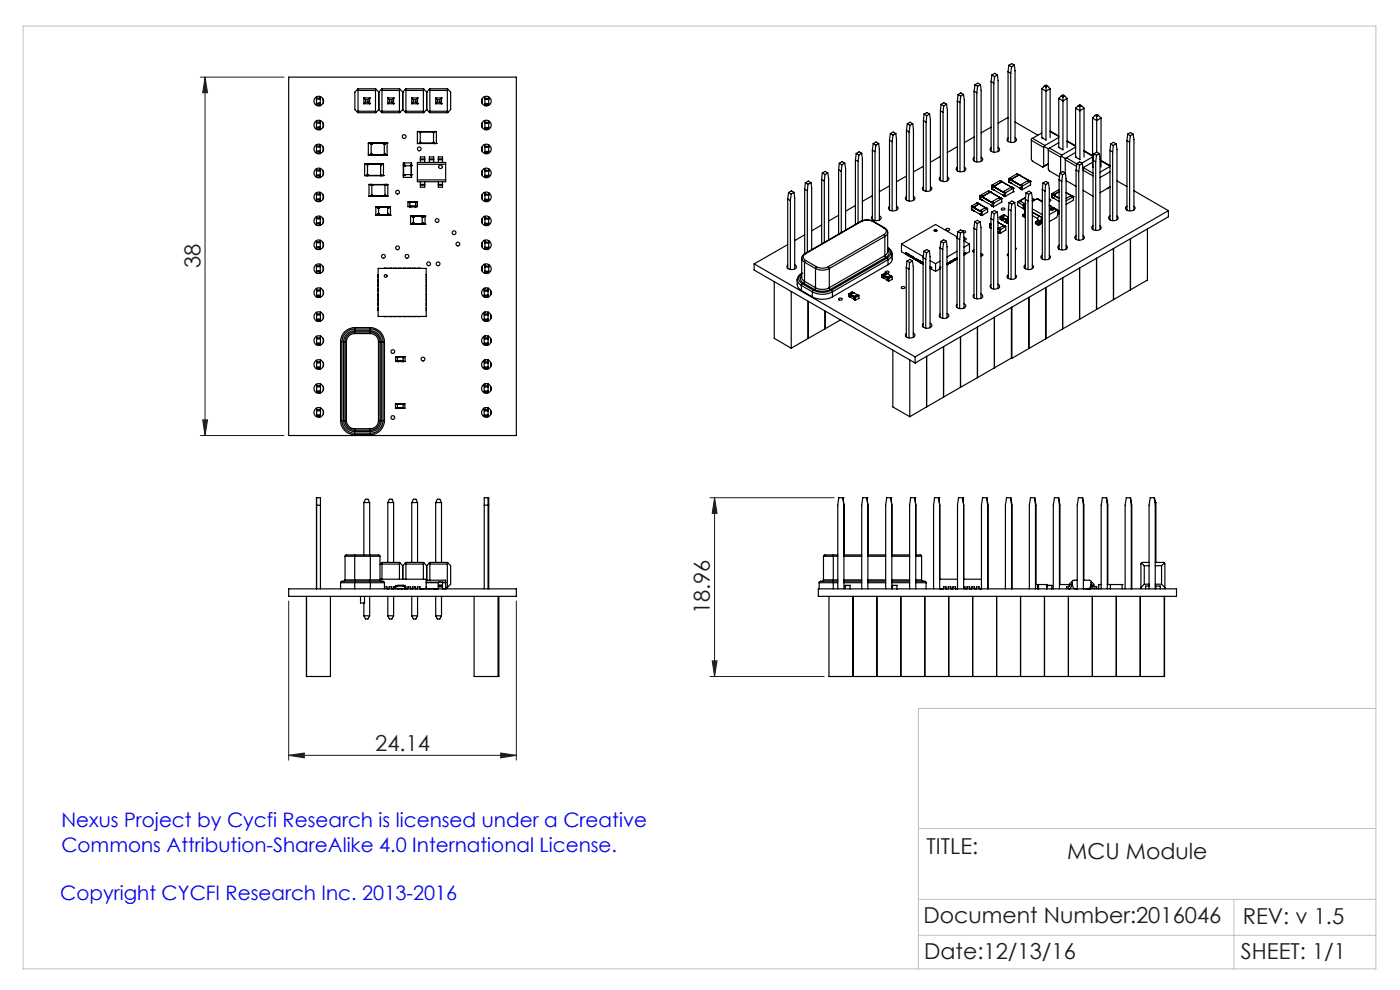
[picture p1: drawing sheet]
<svg xmlns="http://www.w3.org/2000/svg" width="297mm" height="210mm" viewBox="0 0 297 210" stroke-linecap="round" stroke-linejoin="round" font-family="sans-serif">
<defs><g id="words">
<g font-size="4.7" fill="#191924">
<text x="42.5" y="56.9" transform="rotate(-90 42.5 56.9)">38</text>
<text x="150.6" y="130.3" transform="rotate(-90 150.6 130.3)">18.96</text>
<text x="79.6" y="159.2">24.14</text>
<text x="196.6" y="181.1">TITLE:</text>
<text x="226.4" y="182.3">MCU Module</text>
<text x="195.9" y="195.9">Document Number:2016046</text>
<text x="263.6" y="195.9">REV: v 1.5</text>
<text x="196.1" y="203.4">Date:12/13/16</text>
<text x="263.3" y="203.5">SHEET: 1/1</text>
</g>
<g font-size="4.2" fill="#00f">
<text x="13" y="175.5">Nexus Project by Cycfi Research is licensed under a Creative</text>
<text x="13" y="180.7">Commons Attribution-ShareAlike 4.0 International License.</text>
<text x="12.8" y="190.9">Copyright CYCFI Research Inc. 2013-2016</text>
</g>
</g></defs>
<g fill="none" stroke="#191924" stroke-width=".21">
<path d="M42.5 16.4h17.8M43.5 16.4l.5 3.3h-1zM43.5 16.4v76M42.5 92.4h17.8M43 89.1h1l-.5 3.3zM150.6 105.6h26.4M151.6 105.6v37.9M151.6 105.6l.5 3.3h-1zM61.2 127.5v33.7M109.5 127.5v33.7M106.2 159.7l3.3 .5-3.3 .6zM150.6 143.5h24.2"/>
<path d="M151.1 140.2h1l-.5 3.3zM61.2 160.2l3.4-.5v1.1zM61.2 160.2h48.3"/>
</g>
<path d="M4.9 5.5h287v200h-287zM291.9 150.3h-97.1v55.2M194.8 175.7h97.1M194.8 198.4h97.1M194.8 190.8h97.1M261.8 190.8v14.7" fill="none" stroke="#c0c0c0" stroke-width=".21"/>
<g fill="#191924">
<path d="M61.2 160.2l3.4-.5v1.1zM106.2 159.7l3.3 .5-3.3 .6z"/>
<path d="M151.1 140.2h1l-.5 3.3zM151.6 105.6l.5 3.3h-1z"/>
<path d="M43.5 16.4l.5 3.3h-1zM43 89.1h1l-.5 3.3z"/>
</g>
<g fill="none" stroke="#000" stroke-width=".25">
<path d="M61.2 16.4h48.3v76h-48.3zM75.8 18.9l.2 .3M75.8 18.9h4M75.8 18.9l-.5 .6v3.7l.5 .6M76 19.2v4.4M76 19.2h3.7M79.7 19.2v4.4M79.8 18.9l-.1 .3M79.8 18.9l.6 .6M80.4 19.5v3.7M80.9 18.9l.1 .3M80.9 18.9h3.9"/>
<path d="M80.9 18.9l-.5 .6M81 19.2v4.4M81 19.2h3.7M84.7 19.2v4.4M84.8 18.9l-.1 .3M84.8 18.9l.6 .6M85.4 19.5v3.7M86 18.9l.1 .3M86 18.9h3.9M86 18.9l-.6 .6M86.1 19.2v4.4M86.1 19.2h3.7"/>
<path d="M89.8 19.2v4.4M89.9 18.9l-.1 .3M89.9 18.9l.6 .6M90.5 19.5v3.7M91.1 18.9l.1 .3M91.1 18.9h3.9M91.1 18.9l-.6 .6M91.2 19.2v4.4M91.2 19.2h3.7M94.9 19.2v4.4M95 18.9l-.1 .3M95 18.9l.6 .6v3.7l-.6 .6"/>
<path d="M206.7 19.4l.5 .3M206.7 19.4v14.7M206.8 18l.6 .3M206.8 18l-.1 1.4M207.2 19.7v14.7M207.4 18.3l-.2 1.4M208 17.9l-.6 .4M208 17.9l.1 1.2v15.1M208 17.9l-.6-.3-.6 .4M210.3 17.3l.5 .3M210.3 17.3v14.8M210.4 15.9l.6-.4 .6 .4"/>
<path d="M210.4 15.9l.6 .4M210.4 15.9l-.1 1.4M210.8 17.6v14.7M211 16.3l-.2 1.3M211.6 15.9l.1 1.2v15M211.6 15.9l-.6 .4M213.9 15.2l.5 .3M213.9 15.2v14.8M214 13.9l.6 .3M214 13.9l-.1 1.3M214.4 15.5v14.7M214.6 14.2l-.2 1.3"/>
<path d="M215.2 13.8l-.6 .4M215.2 13.8l.1 1.2v15.1M215.2 13.8l-.6-.3-.6 .4M221 18.8l.9 .5 .9-.5M221 18.8v10.4M221.5 18.3l-.5 .5M221.5 18.3l.4 .2M221.5 18.3l.4-.2 .4 .2M221.9 18.5v11.2M222.3 18.3l-.4 .2M222.3 18.3l.5 .5M222.8 18.8v10.4"/>
<path d="M67.1 20.6v1.8M67.1 25.6v1.8M67.1 30.7v1.8M67.1 35.8v1.8M67.1 37.1h.8M67.1 20.8h.8M67.1 36.3h.8M67.1 37.4h.8M67.1 36h.8M67.1 31.2h.8M67.1 32h.8M67.1 31h.8"/>
<path d="M67.1 32.3h.8M67.1 26.1h.8M67.1 26.9h.8M67.1 25.9h.8M67.1 27.2h.8M67.1 21h.8M67.1 21.9h.8M67.1 22.1h.8M67.9 20.5v1.9M67.9 25.6v1.9M67.9 30.6v2M67.9 35.7v2"/>
<path d="M68.5 21v.9M68.5 26.1v.8M68.5 31.2v.8M68.5 36.3v.8M75.8 23.8h4M76 23.6l-.2 .2M76 23.6h3.7M77.2 20.8v1.2M77.2 20.8h1.2M77.2 20.8l.3 .3M77.2 22h1.2M77.4 34.7h.6v2.5"/>
<path d="M77.4 37.2h.1M77.4 37.2h4M77.4 34.7h4M77.4 34.7v2.5M77.5 21.7l-.3 .3M77.5 21.1h.6M77.5 21.7h.6M77.5 21.1v.6M77.8 34.7v.2h.2M77.8 37.2h.1M78 34.9h.1M78 37h.1"/>
<path d="M78 34.7h.1M78 37.2h.1M78 37h-.2v.2M78.1 21.7l.3 .3M78.1 21.1v.6M78.1 30.4h.1M78.1 32.9h.1M78.1 30.4h4M78.1 32.9h4M78.1 30.4v2.5M78.3 39.1h.1M78.3 39.1h4"/>
<path d="M78.3 39.1v2.5M78.4 22h.1M78.4 20.8h.1M78.4 20.8v1.2M78.4 20.8l-.3 .3M78.6 30.4h.1M78.6 32.9h.1M78.6 30.4v.2h.1M78.7 30.6h.1M78.7 32.7h.1M78.7 32.9h.1M78.7 30.4h.1"/>
<path d="M78.7 39.1h.1M78.7 32.7h-.1v.2M78.7 30.4v2.5M78.7 39.1v.2h.2M78.9 39.3h.1M78.9 39.1h.1M78.9 39.1v2.6M79.7 23.6l.1 .2M80.4 23.2l-.6 .6M80.4 23.2l.5 .6M80.8 34.9h.1M80.8 37h.1"/>
<path d="M80.8 34.7h.1M80.8 37.2h.1M80.8 37h.1v.2M80.9 34.7v.2h-.1M80.9 37.2h.1M80.9 23.8h3.9M81 23.6l-.1 .2M81 23.6h3.7M81.4 34.7h-.6v2.5M81.4 37.2h.1M81.4 34.7v2.5M81.5 30.6h.1"/>
<path d="M81.5 32.7h.1M81.5 32.9h.1M81.5 30.4h.1M81.5 30.4v2.5M81.5 32.7h.2v.2M81.7 39.3h.1M81.7 39.1h.1M81.7 39.1v2.6M81.7 30.4h.1M81.7 32.9h.1M81.7 30.4v.2h-.2M81.8 39.1h.1"/>
<path d="M81.8 39.1v.2h-.1M82.1 30.4h.1M82.1 32.9h.1M82.1 30.4v2.5M82.3 39.1h.1M82.3 20.8v1.2M82.3 39.1v2.5M82.3 20.8h1.2M82.3 22h1.2M82.3 20.8l.3 .3M82.6 21.1h.5M82.6 21.7h.5"/>
<path d="M82.6 21.1v.6M82.6 21.7l-.3 .3M83.1 21.1v.6M83.1 21.7l.4 .3M83.5 22h.1M83.5 20.8h.1M83.5 20.8v1.2M83.5 20.8l-.4 .3M84.7 23.6l.1 .2M85.4 23.2l-.6 .6M85.4 23.2l.6 .6M85.6 35h.1"/>
<path d="M85.6 34.6h.1M85.6 37.2h.1M85.6 37.6h.1M85.6 37h.1M85.6 35.2h.1M85.6 34.6v3M85.6 35h.2M85.6 35.2h1.7M85.6 34.6h1.7M85.6 37.2h.2M85.6 37.6h1.7M85.6 37h1.7"/>
<path d="M85.8 35h.1M85.8 35.2h.1M85.8 37.2h.1M85.8 37h.1M85.8 35v.2M85.8 37v.2M86 23.8h3.9M86.1 23.6l-.1 .2M86.1 23.6h3.7M87.1 35h.1M87.1 35.2h.1M87.1 37.2h.1"/>
<path d="M87.1 37h.1M87.1 35v.2M87.1 37v.2M87.1 35h.2M87.1 37.2h.2M87.3 34.6h.1M87.3 37.6h.1M87.3 37h.1M87.3 35.2h.1M87.3 34.6v3M87.3 20.8v1.2M87.3 20.8h1.3"/>
<path d="M87.3 22h1.3M87.3 20.8l.4 .3M87.7 21.1h.5M87.7 21.7h.5M87.7 21.7l-.4 .3M87.7 21.1v.6M88.2 21.1v.6M88.2 21.7l.4 .3M88.5 34.8v-.3h6v.3M88.5 38.2v.4h6v-.4M88.5 27.9h.6v2.5h2.9v-2.5h.6M88.5 30.4h.1"/>
<path d="M88.5 27.9v2.5M88.5 34.8v3.4M88.5 34.8h6M88.5 38.2h6M88.5 27.9h4.1M88.5 30.4h4.1M88.6 22h.1M88.6 20.8h.1M88.6 20.8v1.2M88.6 20.8l-.4 .3M89 30.4h.1M89 27.9v.2h.2"/>
<path d="M89.1 30.2h.1M89.1 28.1h.1M89.1 30.4h.1M89.2 38.6v.5M89.2 33.9v.6M89.2 39.1v.2M89.2 33.7v.2M89.2 27.9v.2M89.2 30.2v.2M89.2 33.7v-.4h.9v.4M89.2 39.3v.4h.9v-.4M89.2 39.1h.9"/>
<path d="M89.2 33.9h.9M89.2 39.3h.9M89.2 33.7h.9M89.2 30.2h-.2v.2M89.8 23.6l.1 .2M90.1 38.6v.5M90.1 33.9v.6M90.1 39.1v.2M90.1 33.7v.2M90.5 23.2l-.6 .6M90.5 23.2l.6 .6M91.1 23.8h3.9"/>
<path d="M91.1 33.9v.6M91.1 33.7v.2M91.1 33.7v-.4h.9v.4M91.1 33.9h.9M91.1 33.7h.9M91.2 23.6l-.1 .2M91.2 23.6h3.7M91.9 28.1h.1M91.9 30.2h.1M91.9 30.2h.2v.2M91.9 27.9v.2M91.9 30.2v.2"/>
<path d="M92 28.1h.1M92 30.2h.1M92 30.4h.1M92 33.9v.6M92 33.7v.2M92.1 27.9v.2h-.2M92.1 30.4h.1M92.4 20.8v1.2M92.4 20.8h1.3M92.4 22h1.3M92.4 20.8l.4 .3M92.6 30.4h.1"/>
<path d="M92.6 27.9v2.5M92.8 21.1h.5M92.8 21.7h.5M92.8 21.7l-.4 .3M92.8 21.1v.6M93 38.6v.5M93 33.9v.6M93 39.1v.2M93 33.7v.2M93 33.7v-.4h.9v.4M93 39.3v.4h.9v-.4M93 39.1h.9"/>
<path d="M93 33.9h.9M93 39.3h.9M93 33.7h.9M93.3 21.7l.4 .3M93.3 21.1v.6M93.7 22h.1M93.7 20.8h.1M93.7 20.8v1.2M93.7 20.8l-.4 .3M93.9 38.6v.5M93.9 33.9v.6M93.9 39.1v.2"/>
<path d="M93.9 33.7v.2M94.5 34.8v3.4M94.9 23.6l.1 .2M102.3 20.9v1M102.3 26v1M102.3 31.1v1M102.3 36.2v1M102.7 35.8h.2v1.9M102.7 30.7h.2M102.7 25.6h.2M102.7 20.5h.2M102.9 21.1h.8"/>
<path d="M102.9 37.2h.8M102.9 20.5v1.9M102.9 25.6v1.9M102.9 30.6v2M102.9 36.3h.8M102.9 37.4h.8M102.9 36.1h.8M102.9 31h.8M102.9 31.2h.8M102.9 32.1h.8M102.9 32.3h.8M102.9 27h.8"/>
<path d="M102.9 27.3h.8M102.9 26.2h.8M102.9 26h.8M102.9 22h.8M102.9 20.9h.8M102.9 22.2h.8M103.7 20.6v1.7M103.7 25.6v1.8M103.7 30.7v1.8M103.7 35.8v1.8M170.9 38.8l.5 .3M170.9 38.8l-.2 1.3"/>
<path d="M170.9 38.8l.6-.4 .5 .4M171.4 39.1l-.1 1.4M172 38.8l-.6 .3M172 38.8l.2 1.1v13.1M174.3 38.1l.6 .3M174.3 38.1v13.6M174.4 36.7l.6 .3M174.4 36.7l-.1 1.4M174.4 36.7l.6-.3 .6 .3M174.9 38.4v13M175 37l-.1 1.4M175.6 36.7l-.6 .3"/>
<path d="M175.6 36.7l.2 1.2v13M177.9 36l.6 .3M177.9 36v13.7M178 34.6l.6 .4M178 34.6l-.1 1.4M178.5 36.3v13M178.6 35l-.1 1.3M179.2 34.6l-.6 .4M179.2 34.6l.2 1.2v13M179.2 34.6l-.6-.3-.6 .3M181.5 33.9v13.7M181.5 33.9l.5 .3"/>
<path d="M181.6 32.6l.6 .3M181.6 32.6l-.1 1.3M182 34.2v13.1M182.2 32.9l-.2 1.3M182.8 32.5l-.6 .4M182.8 32.5l.2 1.2v13.1M182.8 32.5l-.6-.3-.6 .4M185.1 31.8l.5 .4M185.1 31.8v14.8M185.2 30.5l.6 .3M185.2 30.5l-.1 1.3M185.6 32.2v14.6"/>
<path d="M185.8 30.8l-.2 1.4M186.4 30.4l-.6 .4M186.4 30.4l-.6-.3-.6 .4M186.4 30.4l.1 1.2v15.1M188.7 29.7l.6 .3M188.7 29.7v14.8M188.7 39.4l-2.2 1.3M188.9 28.4l.5 .3M188.9 28.4l-.2 1.3M189.3 30v14.7M189.4 28.7l-.1 1.3M190 28.3l-.6 .4"/>
<path d="M190 28.3l.2 1.2v15.1M190 28.3l-.5-.3-.6 .4M192.3 27.6l.6 .4M192.3 27.6v14.9M192.3 37.4l-2.1 1.2M192.5 26.3l.6-.4 .5 .4M192.5 26.3l.5 .3M192.5 26.3l-.2 1.3M192.9 28v14.6M193 26.6l-.1 1.4M193.6 26.3l-.6 .3M193.6 26.3l.2 1.2v15"/>
<path d="M195.9 25.6l.6 .3M195.9 25.6v14.8M195.9 35.3l-2.1 1.2M196 24.2l.6 .3M196 24.2l-.1 1.4M196 24.2l.6-.3 .6 .3M196.5 25.9v14.7M196.6 24.5l-.1 1.4M197.2 24.2l-.6 .3M197.2 24.2l.2 1.2v15M197.4 39.6a.44 .44 0 0 1 .3 .4 .44 .44 0 0 1-.3 .4l-.8 .2a.79 .79 0 0 1-.9-.7l.2-.3M199.5 23.5l.6 .3"/>
<path d="M199.5 23.5v14.8M199.5 33.2l-2.1 1.2M199.6 22.1l.6 .4M199.6 22.1l-.1 1.4M200.1 23.8v14.7M200.2 22.5l-.1 1.3M200.8 22.1l-.6 .4M200.8 22.1l.2 1.2v15.1M200.8 22.1l-.6-.3-.6 .3M201 37.5a.44 .44 0 0 1 .3 .4 .44 .44 0 0 1-.3 .4l-.5 .2-.7-.1a.5 .5 0 0 1-.5-.2 .5 .5 0 0 1 .1-.6h.1M203.1 21.4l.6 .4M203.1 21.4v14.8"/>
<path d="M203.1 31.1l-2.1 1.2M203.2 20.1l.6 .3M203.2 20.1l-.1 1.3M203.7 21.8v14.6M203.8 20.4l-.1 1.4M204.4 20l-.6 .4M204.4 20l.2 1.2v15.1M204.4 20l-.6-.3-.6 .4M204.6 35.4a.44 .44 0 0 1 .3 .4 .44 .44 0 0 1-.3 .4 1.06 1.06 0 0 1-1.7-.5l.2-.2M206.7 29.1l-2.1 1.2M208.1 33.4l.3 .2a.75 .75 0 0 1-1.1 .8 .6 .6 0 0 1-.7-.3 .6 .6 0 0 1 .1-.7M210.3 27l-2.2 1.2"/>
<path d="M210.4 39.3h.1M210.4 39.3v.7M210.4 39.3l.3 .2M210.7 39.5h.1M210.7 39.5l-.3-.1v.6M210.7 39.5l2.2 1.3M210.8 39.6h.1M210.8 39.6l2 1.1M210.8 39.4h.1M210.8 39.5h-.1M210.8 39.5h.1M210.8 39.4l.1 .1"/>
<path d="M210.9 39.5h.1M210.9 39.5l-.1 .1M211.7 31.3l.2 .1a.45 .45 0 0 1-.1 .7 1.14 1.14 0 0 1-1.8-.5l.3-.2M212.1 38.3h.1M212.1 38.3l.4 .2M212.1 38.3l-1.7 1M212.3 38.6h.1M212.4 38.6h.1M212.4 38.5h.1M212.4 38.6l-1.5 .9M212.4 38.5v.1M212.4 38.5l.1 .1"/>
<path d="M212.4 38.5l-.1 .1M212.5 38.6h.1M212.5 38.6l2 1.1M212.5 38.6h-.1M213.9 25h-.2l-2 1.1M214 37.9h.1M214 38.6h.1M214 38.6l.4 .2M214 37.9l.3 .2M214 37.9v.7M214.1 38.6l.3 .2M214.3 38.1h.1"/>
<path d="M214.3 38.1l-.3-.1v.6M214.3 38.1l2.2 1.3M214.4 38.8h.1M214.4 39.7h.1M214.4 39.7h.3M214.4 38.8l2 1.1M214.4 38.1l2 1.2M214.4 38.1h.1M214.4 39.7l-1.5 .9M214.5 38h.1M214.5 38l-.2 .1M214.5 38v.1"/>
<path d="M214.5 38.1l1.9 1.2M214.5 39.7h.1M214.5 39.7h-.1M214.5 39.7v.1M214.5 39.7l.1 .1M214.5 39.7l-.1 .1M214.6 38h.1M214.6 38l-.1 .1M214.7 39.7h.1M214.7 39.7l.3 .2M215 39.9h.1M215 39.9l-1.8 1"/>
<path d="M215 39.9v.8M215.3 29.2a.44 .44 0 0 1 .3 .4 .44 .44 0 0 1-.2 .4l-.9 .2a.79 .79 0 0 1-.9-.7l.3-.2M215.3 25.9l4.9 2.8M215.8 36.9h.1M215.8 36.9l.3 .1M215.8 36.9l-1.8 1M215.9 37.1h.1M216 37.1l.1 .1M216 37.2h.1M216.1 37.2h.1M216.1 37.1h-.1M216.1 37.2l-1.5 .8"/>
<path d="M216.1 37.1h.1M216.1 37l-.2 .1M216.1 37v.1M216.2 37.1h.1M216.2 37.1l2 1.1M216.2 37.1l-.1 .1M216.4 40h.1M216.4 39.9h.1M216.4 40l.4 .2M216.4 39.9v.1M216.4 39.3h.1M216.5 39.3l.4 .2"/>
<path d="M216.5 39.4l.3 .1v.7l-.4-.3M216.5 39.3v.1M216.5 39.2h.1M216.5 39.2l-.1 .1M216.5 39.2l.1 .1M216.6 39.2h.1l-.2 .1M216.9 39.5l-.1 .7M218.1 38.3h.1M218.1 38.3h.2M218.1 38.3l-1.5 .9M218.2 38.2l-.1 .1M218.2 38.2h.1"/>
<path d="M218.2 38.3h-.1M218.2 38.3h.1M218.2 38.2v.1M218.3 38.3h.1M218.3 38.3l.3 .2M218.6 38.5v.7l-1.8 1M218.6 38.5h.1M218.6 38.5l-1.7 1M218.8 29.8l2.6 1.5M218.8 29.8v4l.2 .4 2.2 1.2M219 29.3l-.2 .2v.3M219 29.3l2.7 1.6"/>
<path d="M221 29.2h.1M221 28.2l-2 1.1M221 29.2l.9 .5M221.3 38.8l.5 .3M221.3 38.8l-.2 1.4M221.4 35.3l1-.5-1.2 .6M221.4 31.3v4M221.4 35.3l-.2 .1M221.5 31.1l-.1 .2M221.5 31.1l.9 .5M221.7 30.9l-.2 .2M221.8 39.1l-.1 1.4"/>
<path d="M222.4 31.6v.2M222.4 31.8l2.6 1.5M222.4 31.8v4.1l.2 .4 2.2 1.2M222.4 38.8l-.5-.3-.6 .3M222.4 38.8l-.6 .3M222.4 38.8l.2 1.2v14.9M222.6 31.4l-.2 .2M222.6 31.4l2.6 1.5M222.8 27.8l1.8 1M222.8 27.9l1.8 1.1M224.6 31.3h.1M224.6 29.2l-2.9 1.7"/>
<path d="M224.6 20.9l.9 .5 .9-.5M224.6 20.9v10.4M224.6 30.3l-2 1.1M224.7 38.1l.5 .4M224.7 38.1v14.8M224.9 36.8l.5 .3M224.9 36.8l-.2 1.3M224.9 36.8l.6-.4 .5 .4M225 33.3v3.4M225.1 33.2l-.1 .1M225.1 20.3l-.5 .6M225.1 20.3l.4 .3"/>
<path d="M225.1 20.3l.4-.2 .3 .2M225.1 33.2l.9 .4M225.2 32.9l-.1 .3M225.2 38.5v14.5M225.4 37.1l-.2 1.4M225.5 20.6v11.2l-.9-.5M225.8 20.3l-.3 .3M225.8 20.3l.6 .6M226 33.6v.3M226 33.9v2.8M226 33.9l2.4 1.4M226 36.8l-.6 .3"/>
<path d="M226 36.8l.2 1.2v14.8M226.2 38.3l2.1 1.2M226.2 33.5l-.2 .1M226.2 33.5l2.2 1.3M226.4 29.9l1.8 1M226.4 20.9v10.4M226.4 30l1.8 1M228.2 33.3h.1M228.2 31.2l-3 1.7M228.2 23l.9 .5 .9-.5M228.2 23v10.3M228.2 32.3l-2 1.2"/>
<path d="M228.3 36.1l.5 .3M228.3 36.1v14.7M228.5 34.7l.5 .3M228.5 34.7l-.2 1.4M228.5 34.7l.6-.3 .5 .3M228.7 22.4l-.5 .6M228.7 22.4l.4 .2M228.7 22.4l.4-.2 .3 .2M228.8 36.4v14.6M229 35l-.2 1.4M229.1 22.6v11.3l-.9-.6M229.4 22.4l-.3 .2"/>
<path d="M229.4 22.4l.6 .6M229.6 34.7l-.6 .3M229.6 34.7l.2 1.2v14.9M229.8 36.1l2.1 1.2M229.8 35.6h-.1M229.8 35.6l2.1 1.2M230 32l1.8 1M230 23v10.3M230 32.1l1.8 1M231.8 35.4h.1M231.8 33.3l-2.3 1.3M231.8 25l.9 .6 .9-.6"/>
<path d="M231.8 25v10.4M231.8 34.4l-2 1.2M231.8 35.4l.1 .1M231.9 34l.5 .3M231.9 34v14.7M232.1 32.6l.5 .3M232.1 32.6l-.2 1.4M232.3 24.5l-.5 .5M232.3 24.5l.4 .2M232.3 24.5l.4-.2 .3 .2M232.4 34.3v14.6M232.6 32.9l-.2 1.4"/>
<path d="M232.7 24.7v7.6M232.7 32.3l.5 .3M232.7 32.3l-.6 .3M233 24.5l-.3 .2M233 24.5l.6 .5M233.2 32.6l-.6 .3M233.2 32.6l.2 1.2v14.9M233.6 34l1.9 1.1M233.6 25v10.4M233.6 34.1l1.9 1.1M235.3 39.7l.2-.1-2.1 1.3M235.5 36.4l-2.1 1.3"/>
<path d="M235.5 35.3l-2.1 1.2M235.5 31.9l.5 .3M235.5 31.9v14.7M235.6 30.5l.6 .4M235.6 30.5l-.1 1.4M236 32.2v14.6M236.2 30.9l-.2 1.3M236.8 30.5l-.6 .4M236.8 30.5l.2 1.2v14.9M236.8 30.5l-.6-.3-.6 .3M237 38.4l2.1 1.2M239.1 29.8l.5 .4"/>
<path d="M239.1 29.8v14.8M239.2 28.5l.6-.4 .6 .4M239.2 28.5l.6 .3M239.2 28.5l-.1 1.3M239.6 30.2v14.5M239.8 28.8l-.2 1.4M240.4 28.5l-.6 .3M240.4 28.5l.2 1.1v14.9M67.1 40.9v1.8M67.1 46v1.8M67.1 51v1.8M67.1 56.1v1.8"/>
<path d="M67.1 42.4h.8M67.1 47.5h.8M67.1 56.4h.8M67.1 56.6h.8M67.1 57.4h.8M67.1 57.7h.8M67.1 51.5h.8M67.1 52.3h.8M67.1 51.3h.8M67.1 52.6h.8M67.1 46.4h.8M67.1 47.3h.8"/>
<path d="M67.1 46.2h.8M67.1 41.1h.8M67.1 41.3h.8M67.1 42.2h.8M67.9 40.8v1.9M67.9 45.9v1.9M67.9 51v1.9M67.9 56v2M68.5 41.3v.9M68.5 46.4v.9M68.5 51.5v.8M68.5 56.6v.8"/>
<path d="M78.3 41.6v.1M78.3 41.6h4M78.7 41.6v.1M78.9 41.4h.1M78.9 41.6h.1M78.9 41.4h-.2v.2M79.7 45.6h.1M79.7 43.9h.6v1.7M79.7 43.9h3.1M79.7 45.6h3.1M79.7 43.9v1.7M80.2 45.6h.1"/>
<path d="M80.2 45.4h.1M80.2 44.1h.1M80.2 43.9v.2M80.2 45.4v.2M80.2 56.9h10.2v10.2h-10.2zM80.2 58.2v.6M80.2 59.3v.5M80.3 44.1h.1M80.3 45.4h.1M80.3 43.9h.1M80.3 45.6h.1M80.3 45.6h1.9"/>
<path d="M81.5 56.9h.1M81.7 41.4h.1M81.7 41.6h.1M81.7 41.4h.1v.2M81.8 41.6v.1M82.1 56.9h.1M82.2 45.4h.1M82.2 44.1h.1M82.2 44.1h.2M82.2 45.4h.2M82.2 43.9v.2M82.2 45.4v.2"/>
<path d="M82.2 45.6h.1M82.3 41.6v.1M82.4 45.4h.1M82.4 45.6h.1M82.4 44.1h.1M82.4 43.9v.2M82.4 45.4v.2M82.6 56.9h.1M82.8 43.9h-.6v1.7M82.8 45.6h.1M82.8 43.9v1.7M83.1 56.9h.1"/>
<path d="M83.5 56.9h.1M84.1 56.9h.1M84.5 56.9h.1M85.1 56.9h.1M85.5 56.9h.1M86.1 56.9h.1M86.5 56.9h.1M86.9 43.8v-.1h1.4v.1M86.9 42.9h1.4M86.9 42.8l.1 .2M87 42.9h.1M87 42.9v.9"/>
<path d="M87.1 43.8h.1M87.1 42.9l-.6-.1v1h2v-1l-.4 .1M87.1 45.9h.1M87.1 47.6h.1M87.1 45.9v1.7M87.1 56.9h.1M87.1 45.9h3.1M87.1 47.6h3.1M87.5 45.9h.1M87.5 46.1h.1M87.5 47.6h.1M87.5 47.4h.1"/>
<path d="M87.5 45.9v.2M87.5 47.4v.2M87.5 56.9h.1M87.5 46.1h.2M87.5 47.4h.2M87.7 46.1h.1M87.7 47.4h.1M87.7 45.9h.1M87.7 47.6h.1M87.7 45.9v1.7M87.7 47.5h1.9M88.1 43.8h.1"/>
<path d="M88.1 56.9h.1M88.2 43.8h.1M88.2 42.9h.1M88.2 42.9v.9M88.3 42.8l-.1 .2M88.5 56.9h.1M89.1 56.9h.1M89.6 46.1h.1M89.6 47.4h.1M89.6 45.9h.1M89.6 47.6h.1M89.6 45.9v1.7"/>
<path d="M89.7 46.1h.1M89.7 45.9h.1M89.7 47.6h.1M89.7 47.4h.1M89.7 45.9v.2M89.7 47.4v.2M90.2 45.9h.1M90.2 47.6h.1M90.2 45.9v1.7M90.4 58.8h.1M90.4 58.2h.1M90.4 59.8h.1"/>
<path d="M90.4 59.3h.1M102.3 41.3v1M102.3 46.3v1M102.3 51.4v1M102.3 56.5v1M102.7 56.1h.2v1.9M102.7 51h.2M102.7 45.9h.2M102.7 40.8h.2M102.9 47.6h.8M102.9 47.4h.8M102.9 41.4h.8"/>
<path d="M102.9 56.6h.8M102.9 57.5h.8M102.9 40.8v1.9M102.9 45.9v1.9M102.9 51v1.9M102.9 56.4h.8M102.9 57.7h.8M102.9 51.4h.8M102.9 51.6h.8M102.9 52.4h.8M102.9 52.7h.8M102.9 46.3h.8"/>
<path d="M102.9 46.5h.8M102.9 41.2h.8M102.9 42.3h.8M102.9 42.5h.8M103.7 40.9v1.7M103.7 46v1.7M103.7 51v1.8M103.7 56.1v1.8M160 56v1.3l34.1 19.7M160 56l34.1 19.7M164.3 59.8v12l3.6 2.1M167.1 42.2l.6 .3"/>
<path d="M167.1 42.2v14.7M167.1 51.9l-7.1 4.1M167.3 40.8l.6 .4M167.3 40.8l-.2 1.4M167.7 42.5v14.7M167.9 41.2l-.2 1.3M168.5 40.8l-.6 .4M168.5 40.8l.1 1.2v15M168.5 40.8l-.6-.3-.6 .3M168.6 56.2a.45 .45 0 0 1 .3 .3 .45 .45 0 0 1-.2 .5 1.14 1.14 0 0 1-1.8-.5l.2-.2M169.1 59.3a1.92 1.92 0 0 0 .9 2.3M169.1 59.4a1.63 1.63 0 0 0 .9 1.2"/>
<path d="M170.1 58l-.2 .1a1.54 1.54 0 0 0-.8 1.3M170.1 58h.1M170.1 58.1a1.15 1.15 0 0 0-.7 1.1 1.15 1.15 0 0 0 .8 1M170.1 58.4l-.1 .2a.99 .99 0 0 0 .5 1.5M170.1 54.8l.2 .4 .4 .4M170.1 54.8v4.1l.2 .4 .4 .4M170.7 59.7l-.2 .4M170.7 55.6l2.3 1.4M170.7 59.7l2.3 1.3M170.7 55.6v4.1M170.7 40.1l.6 .4M170.7 40.1v13.7"/>
<path d="M170.7 49.8l-2.1 1.2M170.7 53.8l-.6 .6v.4M170.7 53.8h.2M170.9 53.8a.75 .75 0 0 0-.5 .7 .75 .75 0 0 0 .5 .7M170.9 55.2l-.2 .4M170.9 55.2l2.3 1.4M171.3 40.5v13M173 57a3.2 3.2 0 0 0 2.9 0M173 57v4M173.2 56.6a2.63 2.63 0 0 0 2.5 0M173.2 56.6l-.2 .4M174.3 47.7l-2.1 1.3"/>
<path d="M175.7 56.6l.2 .4M175.9 57v4M177.9 45.7l-2.1 1.2M181.5 43.6l-2.1 1.2M182.6 47a2.86 2.86 0 0 1 2.7 0M182.6 47h.1M182.6 47l-11.9 6.8M182.7 47a2.84 2.84 0 0 1 2.5 0M182.7 47l-11.8 6.8M185.1 41.5l-2.1 1.2M185.2 47h.1M185.2 47l2.3 1.4"/>
<path d="M185.3 47l2.4 1.3M186.5 45.8a.44 .44 0 0 1 .4 .7 1.35 1.35 0 0 1-2-.2l.2-.4M187.1 58.3v.5l.4 .2M187.1 58.3l.2 .1M187.2 58.8h.1M187.2 58.8l.3 .2M187.3 58.4l-.1-.1v.5M187.3 58.4h.1M187.4 58.4l.9 .6M187.4 58.4h.1M187.4 58.4l.9 .5M187.4 58.4l.7-.4 .9 .5"/>
<path d="M187.5 58.3l-.2 .1M187.5 58.3l-.1 .1M187.5 58.3v.1M187.5 58.3l.9 .5M187.5 58.3h.1M187.5 59h.1M187.5 48.4a.73 .73 0 0 1 .5 .7 .73 .73 0 0 1-.5 .7M187.5 49.8l.2 .4M187.5 49.8l-11.8 6.8M187.5 59l.7 .4M187.7 48.3l.5 .6 .1 .4M187.7 48.3l-.2 .1"/>
<path d="M187.7 54.2l.2 .4M187.7 50.2l-11.8 6.8M187.7 50.2v4M187.7 54.2l-11.8 6.8M187.9 57.8h-.1a.34 .34 0 0 1 .4-.3 .34 .34 0 0 1 .3 .4h-.5M187.9 57.8l-.8 .5M187.9 57.8l.2 .2M187.9 54.6l-11.8 6.8M188.1 58h.1M188.1 58l-.2 .1 .2-.1M188.2 54.7l.2 .4M188.2 54.7l-11.8 6.9"/>
<path d="M188.2 59.4l.3 .2M188.2 59.4h.1M188.3 58.9h.1M188.3 58.9v.1M188.3 52.6a1.13 1.13 0 0 1 .7 1.1 1.13 1.13 0 0 1-.8 1M188.3 53l.2 .1a.97 .97 0 0 1-.6 1.5M188.3 49.3l-.1 .5-.5 .4M188.3 49.3v4.1l-.1 .4-.5 .4M188.3 59h.1M188.3 52.5h.1M188.3 59l.2 .1M188.3 59l.2 .1v.5"/>
<path d="M188.3 52.5l.2 .1a1.43 1.43 0 0 1 .8 1.3M188.4 55.1l-11.8 6.8M188.4 55.1v1.1M188.4 58.8v.1M188.4 56.2l-11.8 6.8M188.4 58.8l-.1 .2M188.4 58.9l-.1 .1M188.4 58.9h.1M188.4 58.8l-.1 .1M188.5 59.1v.5M188.8 58.6l.5 .1M188.8 58.6l-.4 .2"/>
<path d="M188.9 58.5h.1M189 58.5l-.7 .4M189 58.5v.1M189 58.5l-.2 .1M189 58.6h-.1M189.3 53.9v1.1a1.43 1.43 0 0 1-.9 1.2M189.3 59.2v.1M189.3 53.9a1.42 1.42 0 0 1-.9 1.2M189.3 58.7v.5M189.3 58.7l-.8 .4M189.3 59.3l-.8 .3M190.2 43.7l.3 .5a1.23 1.23 0 0 1-2 0l.2-.4"/>
<path d="M191.2 51.8l4.7 2.6M191.2 51.8v1.6l1 .5M192.2 53.6h.1M192.2 53.6l.4 .3M192.2 53.6v.4l.4 .2M192.3 56.8l.5 .3M192.3 56.8v14.6M192.4 55.4l.6 .3M192.4 55.4l-.1 1.4M192.6 53.9h.1M192.6 54.2l.3 .1M192.6 53.9v.3"/>
<path d="M192.6 54.2h.1M192.8 57.1v14.6M192.9 54.1l.4 .2M193 55.7l-.2 1.4M193.3 54.3h.1M193.3 54.6l.3 .1M193.3 54.3v.3M193.3 54.3l-.4-.3v.4l.4 .2M193.3 54.6h.1M193.6 55.3l-.6 .4M193.6 55.3l.1 1.2v15.1M193.6 55.3l-.6-.3-.6 .4"/>
<path d="M193.6 54.5h.1M193.6 54.5l.4 .2M193.6 54.5l.4 .2v.3M193.6 54.5v.3l.4 .2M193.8 41.7a.45 .45 0 0 1 .3 .3 .45 .45 0 0 1-.2 .5 1.14 1.14 0 0 1-1.8-.5l.2-.3M194 55l.3 .2M194.3 54.9l.4 .2M194.7 55.1h.1M194.7 55.4l.3 .2M194.7 55.1v.3M194.7 55.1l-.4-.3v.4l.4 .2M194.7 55.4h.1"/>
<path d="M195 55.3h.1M195 55.3l.4 .2M195 55.3v.3l.4 .2M195.4 55.5h.1M195.4 55.8l.3 .2M195.4 55.5v.3M195.4 55.8h.1M195.7 55.7h.1M195.7 55.7l.1 .1M195.7 55.7l.1 .4M195.8 54.7l.6 .3M195.8 54.7v14.7"/>
<path d="M196 53.3l.6 .3M196 53.3l-.2 1.4M196.4 55v14.6M196.6 53.6l-.2 1.4M197.2 53.3l-.6 .3M197.2 53.3l.1 1.2v15M197.2 53.3l-.6-.4-.6 .4M197.3 55.3l1.2 .6M197.3 56.6l.2 .1M197.3 57l.2 .1M197.5 56.7h.1M197.5 57l1 .6"/>
<path d="M197.5 56.7v.4M197.6 57l-.1 .1M198.2 48.9l.2-.1 .4 .1M198.2 48.9a.26 .26 0 0 1 .3-.2 .26 .26 0 0 1 .2 .3l-.3 .1zM198.5 55.9v1.7M199.4 56.7h.1M199.4 55.4l-.9 .5M199.4 57.1l-.9 .5M199.4 52.6v14.7M199.4 52.6l.6 .3M199.6 51.2l.6 .3M199.6 51.2l-.2 1.4"/>
<path d="M200 52.9v14.6M200.2 51.5l-.2 1.4M200.7 48.6a.37 .37 0 0 1 .5-.2 .37 .37 0 0 1 .2 .5h-.6zM200.8 51.2l-.6 .3M200.8 51.2l.1 1.2v15M200.8 51.2l-.6-.3-.6 .3M201.2 55.7h.1M201.2 55.7l-.3 .1M201.2 55.7v.3l-.3 .2M201.5 55.5v.3M201.5 55.8l-.3 .2M201.5 55.5h.1"/>
<path d="M201.5 55.8h.1M201.9 55.3h.1M201.9 55.3l-.4 .2M201.9 55.3v.3l-.4 .2M202.2 55.4h.1M202.2 55.1h.1M202.2 55.1l.4-.3v.4l-.4 .2M202.2 55.1v.3M202.2 55.4l-.3 .2M202.6 54.9l-.4 .2M202.9 55h.1M203 54.7v.3"/>
<path d="M203 55l-.4 .2M203 53.3l-2.1 1.2M203 55h.1M203 50.5l.6 .3M203 50.5v14.7M203.1 50.3l-4.6-2.7-7.3 4.2M203.2 49.1l.6-.3 .6 .3M203.2 49.1l.6 .4M203.2 49.1l-.2 1.4M203.6 50.8v14.7M203.8 49.5l-.2 1.3M204.2 49a.36 .36 0 0 1 .4-.1 .36 .36 0 0 1 .2 .4l-.4 .1"/>
<path d="M204.4 49.1l-.6 .4M204.4 49.1l.1 1.2v15.1M204.5 50.5h.4l.1 .2-.5 .2M204.5 51.1l1.2 .7M204.8 53.6h.1M204.8 53.6l-.3 .2M204.8 53.6v.4l-.3 .1M205.7 51.8l-1.2 .6M205.7 51.8v1.6l-.9 .5M206.1 43.7v.7M206.1 44.4h.1M206.1 44.4l.4 .3"/>
<path d="M206.1 43.7l.3 .2 .2-.1M206.4 43.9h.1M206.4 43.9l-.3-.1v.6l.4 .3M206.4 43.9l1.6 .9M206.5 44.7h.1M206.5 44.7l1.4 .7M206.5 44l1.4 .8M206.5 44h.1M206.6 44.7h-.1M206.6 43.9h-.2M206.6 43.9h.1M206.6 43.9l1.3 .8"/>
<path d="M206.6 43.9l-.1 .1M206.6 43.8l.1 .1M206.6 43.8v.1M206.6 53l-.3 .2v.1l.3 .2M206.6 48.4l.6 .4M206.6 48.4v14.7M206.7 43.9h.1M206.7 43.9h-.2M206.7 43.9h-.1M206.8 47.1l.5 .3M206.8 47.1l-.2 1.3M206.8 47.1l.6-.4 .5 .4"/>
<path d="M207.2 48.8v14.6M207.3 43h.1M207.3 43l.3 .2M207.3 43l-1.2 .7M207.3 47.4l-.1 1.4M207.5 43.3h.1M207.6 43.3h.1M207.6 43.3l-.9 .6M207.6 43.2l-.1 .1M207.6 43.2l.1 .1M207.6 43.2h.1M207.7 43.3h.1"/>
<path d="M207.7 43.3l1.4 .8M207.7 43.3h-.1M207.9 45.5h.1M207.9 45.5l.4 .2M207.9 44.7v.1M207.9 42.2h.1M207.9 42.2l.4 .3M207.9 41.5l.3 .2M207.9 41.5v.7M207.9 41.5h.1M207.9 47.1l-.6 .3M207.9 47.1l.2 1.2v15"/>
<path d="M208 42.2h.1M208 44.8l.3 .2M208 44.8l.2 .2v.6l-.3-.2M208 42.2l.4 .2M208 44.7h.1M208 44.7l-.1 .1M208 44.7l.1 .1M208 44.7h-.1M208.1 53.8l.4 .3-.4 .2M208.1 44.7l-.1 .1M208.2 41.7h.1M208.2 41.7l-.2-.1v.6"/>
<path d="M208.2 41.7l2.2 1.3M208.3 45.7h.1M208.3 45h.1M208.3 45v.7M208.3 42.5h.1M208.3 42.4v.1M208.3 42.4h.1M208.4 42.4l1.9 1.2M208.4 41.7l1.9 1.2M208.4 41.7h-.2M208.4 41.7h.1M208.4 41.6v.1"/>
<path d="M208.4 41.6l.1 .1M208.4 41.6h.1M208.4 42.4l-.1 .1M208.4 41.6l-.2 .1M208.5 41.7h.1M208.5 41.7h-.1M208.9 44.1h.1M208.9 44.1l.2 .1M208.9 44.1l-.9 .6M209.1 44.2h.1M209.1 44.1h.1M209.1 44.1h-.2"/>
<path d="M209.1 44.1l-.1 .1M209.1 44.1h-.1M209.2 44.1h.1M209.2 44.1l.3 .2M209.2 44.1l-.1 .1M209.5 44.3h.1M209.5 45h.1M209.5 45l-1.2 .7M209.5 44.3l-1.2 .7M209.5 44.3v.7M209.7 40.5l.3 .2M209.7 40.5l-1.8 1"/>
<path d="M209.7 40.5h.1M209.9 40.7h.1M209.9 40.7l.1 .1M209.9 47.5h.1M209.9 48.3h.1M209.9 47.5l.3 .2M209.9 47.5v.8M210 48.2h.1M210 40.8h.1M210 48.2l.2 .2-.3-.1M210 40.8l-1.5 .9M210 40.7h.1"/>
<path d="M210 40.7l-.1 .1M210 40.7h-.1M210.1 40.7h.1M210.1 40.7l2 1.2M210.1 40.7l-.1 .1M210.2 47.7l-.2-.1v.6M210.2 47.4l-.3 .1M210.2 46.4v14.7M210.2 46.4l.6 .3M210.3 42.9h.1M210.3 43.6h.1M210.3 43.6l.4 .3"/>
<path d="M210.3 43.6l.4 .2M210.4 40v.1M210.4 40l.4 .3M210.4 45l.5 .3M210.4 45l-.2 1.4M210.4 40h.1M210.4 40l.4 .2M210.4 43h.1M210.5 42.8h.1M210.4 42.8l-.1 .1M210.4 43l.3 .1M210.4 43l.3 .2v.6l-.4-.2"/>
<path d="M210.4 42.8l.1 .1M210.5 42.8l-.2 .1M210.5 42.8l.1 .1-.2 .1M210.7 43.8v.1M210.7 43.1h.1M210.7 43.1v.7M210.8 40.2h.1M210.8 40.3h.1M210.8 40.2v.1M210.8 46.7v14.6M210.8 40.2l2 1.2M210.9 45.3l-.1 1.4"/>
<path d="M211.5 45l.2 1.2v15M211.5 45l-.6 .3M211.5 45l-.5-.3-.6 .3M211.7 49.2h.1M211.7 48.6h.1M211.7 48.5h.1M211.7 49.3h.1M211.7 49.3l.4 .2M211.7 47.2l1.2 .6M211.8 48.6h.1M211.8 48.6l.3 .2M211.8 48.6l.3 .2v.7l-.4-.3"/>
<path d="M211.8 48.5h.1M211.8 48.5l-.1 .1M211.9 48.5h.1M211.9 41.9h.1M211.9 48.5l-.1 .1M211.9 41.9h.3M211.9 41.9l-1.4 .9M212.1 41.9h.1M212.1 41.9h-.2M212.1 41.9l-.1 .1M212.1 48.8h.1M212.1 49.5h.1"/>
<path d="M212.1 48.8v.7M212.2 41.9h.1M212.2 41.9l.3 .2M212.2 45.9v.6l.3 .2M212.2 45.9l.2 .2M212.2 46.5h.1M212.2 46.5l.3 .2M212.4 46.1h.1M212.4 46.1l-.2-.1v.5M212.4 46.1l1 .6M212.4 44.3a.4 .4 0 0 1 .5-.2 .4 .4 0 0 1 .3 .3 .42 .42 0 0 1-.4 .2 .42 .42 0 0 1-.4-.3zM212.5 46.1h.1"/>
<path d="M212.5 46.1l.8 .5M212.5 46.1l.7-.4 .7 .4M212.5 42.1h.1M212.5 42.1v.8l-1.8 1M212.5 42.1l-1.8 1M212.5 46h.1M212.5 46.7h.1M212.5 46.7l.8 .4M212.5 46l-.1 .1M212.5 46l1 .5M212.8 47.9h.1M212.8 40.7h.1"/>
<path d="M212.8 41.4h.1M212.8 47.9l.1 .1M212.8 41.4l.4 .3M212.8 47.9l-1 .6M212.9 40.8h.1M212.9 40.8l.3 .1M212.9 40.8l.2 .2v.6l-.3-.2M212.9 48h.1M212.9 40.6h.1M212.9 47.8l-.1 .1M212.9 47.9h-.1M212.9 47.9h.1"/>
<path d="M212.9 40.6l.1 .1M212.9 47.8v.1M212.9 40.6l-.1 .1M213 40.7l-.1 .1M213 47.9h.1M213 47.9l.4 .2M213 47.9l-.1 .1M213 47.9l.3 .2M213.1 45.7h.1M213.1 45.6l-.1 .1h.1M213.1 45.6l-.2-.1-.7 .4M213.1 45.6v.1"/>
<path d="M213.2 41.7h.1M213.2 40.9h.1M213.2 40.9v.8M213.3 47.1h.1M213.3 47.1l.3 .2M213.3 48.1h.1M213.3 48.1l-1.2 .7M213.3 46.6h.1M213.4 48.1v.7l-1.3 .7M213.4 46.6l.2 .2M213.4 46.6l.2 .2v.5l-.3-.2M213.5 46.5l-.1 .1"/>
<path d="M213.5 46.5l-.2 .1M213.5 46.5v.1M213.6 46.8v.5M213.9 46.2v.1M213.9 46.2l-.4 .3M213.9 46.2h.1M213.9 58.2a.45 .45 0 0 0-.3 .5 .45 .45 0 0 0 .3 .4M213.9 53.9l-.2 .2 .2 .2M213.9 46.6l-.3 .2M213.9 47.2l-.3 .1M213.9 46.2l-.6 .4M213.9 44.4l.6 .3"/>
<path d="M213.9 44.4v14.7M214.1 43l.5 .3M214.1 43l-.2 1.4M214.5 44.7v14.6M214.6 43.3l-.1 1.4M215 40.7h.1M215 40.7l-1.8 1M215.3 43l-.7 .3M215.3 43l.1 1.2v14.8M215.3 43l-.6-.4-.6 .4M215.4 58.3l.2 .2a1.02 1.02 0 0 1-1.7 .6M215.4 52.6l.2 .2-.2 .1"/>
<path d="M215.9 42.9v.7l1.2 .7M215.9 42.9h.1M215.9 42.9l1.2 .7M216.2 42.7h.1M216.2 42.7l-.3 .2M216.2 42.7h.2M216.3 42.6h.1M216.3 42.6l.2 .1M216.3 42.6l.1 .1M216.3 42.6v.1M216.4 42.7h.1M216.5 42.7h.1"/>
<path d="M216.5 42.7h-.1M216.5 42.7l.9 .5M217 45.6l.5 .3M217 45.6v.3l.5 .3M217.1 43.6h.1M217.1 44.3h.1M217.1 43.6v.7M217.3 43.3h.1M217.3 43.3l.1 .1-.3 .2M217.3 45.4l-.3 .2M217.3 45.4l.2 .1M217.3 44.1l.2 .6"/>
<path d="M217.3 44.1l-.2 .2M217.3 44.1l.2 .1M217.3 44v.1M217.3 44l.2 .1M217.4 43.2h.1M217.4 43.2l.1 .1-.1 .1M217.4 43.2l-.1 .1M217.4 43.2l.1 .1M217.4 45.1l-.1 .3M217.4 43.3v.1M217.4 45v.1M217.4 43.3l-.3 .3"/>
<path d="M217.4 43.4l-.3 .2v.6l.2-.1M217.4 45h.1M217.4 45.1l.1 .1M217.5 43.6l-.2 .4M217.5 44.6l-.1 .4M217.5 56.2a.43 .43 0 0 0-.2 .7l.2 .1M217.5 42.3l.6 .3M217.5 42.3v14.7M217.6 41.9l-1.3 .7M217.7 40.9l.5 .3M217.7 40.9l-.2 1.4M218.1 42.6v14.6"/>
<path d="M218.2 41.2l-.1 1.4M218.8 40.9l-.6 .3M218.8 40.9l.2 1.2v14.9M218.8 40.9l-.5-.3-.6 .3M219 56.2l.1 .1a.58 .58 0 0 1 0 .7 .58 .58 0 0 1-.7 .2l-.9-.2M219 45.7l1.1 .7M219 45l1.5 .9M219 42.1l.3 .2M219 44.3l2.1 1.2M219 45l2.1 1.2M219.3 42.3h.1M219.3 42.3l-.3 .2 .3-.1v.2"/>
<path d="M219.3 42.3v.2M219.7 47.1l.6 .4M219.7 47.1v.3l.6 .4M220 42.2l.2-.1 .9 .6-.2-.1M220 42.2l-1 .5M220 46.9l.6 .4M220 46.9l-.3 .2M220 42.2l1.1 .6M220.1 46.7l-.1 .2M220.1 46.6l.6 .3M220.1 46.7l.6 .4M220.1 46.6v.1"/>
<path d="M220.3 47.5v.3M220.6 47.3l-.3 .2M220.7 47.1l-.1 .2M220.7 46.9v.2M221 46.9h.1M221.1 46.6l-.2 .7-.6 .5M221.1 46.2l-.4 .7M221.1 46.2l-.6-.4-.4 .8M221.1 54.1a.43 .43 0 0 0-.2 .7l.2 .2M221.1 40.2l.6 .3M221.1 40.2v14.7M221.7 40.5v14.6"/>
<path d="M222.6 54.1l.1 .1a.58 .58 0 0 1 0 .7 .58 .58 0 0 1-.7 .2l-.9-.1M222.6 42.3l.4 .2-.4 .2M222.6 43.7l1.6 .9M222.8 44.2a.32 .32 0 0 1 .4-.1 .32 .32 0 0 1 .1 .4h-.5zM222.8 44.4l-.1 .1M222.8 44.4l.6 .1M222.8 44.2v.2M222.9 43.7l.1 .1M223 43.7l-.4-.1 1.8 1M223.1 41.1h.1M223.1 41.8h.1M223.1 41.8l.4 .3"/>
<path d="M223.1 41.1l.3 .2M223.1 41.1v.7M223.1 41.2l.3 .1M223.2 41.8l.3 .2M223.2 41.2v.6M223.4 41.3h.1M223.4 41.3l1.3 .8-1.2-.7M223.5 42h.1M223.5 42l1.2 .7M223.5 41.4h.1M223.6 41.2h.1M223.6 41.3h-.2"/>
<path d="M223.6 41.2v.1M223.6 41.2l.1 .1M223.6 41.2l-.2 .1M223.6 41.4l1.1 .6M223.6 44.1l.7 .4M223.7 41.3h.1M223.7 41.3l-.1 .1M224.2 44.6l.3 .1-.3 1.3-1.6 1M224.2 44.6l-1.6 .9M224.2 44.5h.1M224.5 45h.1M224.4 44.7l.3 .1"/>
<path d="M224.7 45.3l-.3 .1M224.7 52a.47 .47 0 0 0-.3 .4 .47 .47 0 0 0 .3 .5M224.7 45h-.2M224.7 40.7l-1 .6M224.7 40.2l-1.6 .9M225.4 58.9v10.9M226.2 52.1l.2 .2a.79 .79 0 0 1-1.1 .7l-.6-.1M226.2 40.8l1.1 .7M227.2 41.5h.1M227.2 41.5h.2M227.2 41.5l-1 .6M227.3 41.5h-.1"/>
<path d="M227.3 41.5h.1M227.3 41.5l-.1 .1M227.4 41.5h.1M227.4 41.5l.3 .2M227.7 41.7h.1M227.7 41.7v.8l-1.5 .8M227.7 41.7l-1.5 .9M228.3 49.9a.45 .45 0 0 0-.3 .5 .45 .45 0 0 0 .3 .4M229 56.9v10.8M229.8 50l.2 .4a1.3 1.3 0 0 1-1.7 .4M229.8 40.4l2.1 1.2M231.9 47.9l-.2 .1a.41 .41 0 0 0 .2 .7"/>
<path d="M232.6 54.8v10.8M233.4 47.9v.1a.42 .42 0 0 1 0 .7l-.6 .2-.9-.2M235.5 45.8a.43 .43 0 0 0-.2 .7l.2 .1M236.2 52.7v10.9M237 45.8v.1a.58 .58 0 0 1 .1 .7 .58 .58 0 0 1-.7 .2l-.9-.2M239.1 43.7a.43 .43 0 0 0-.2 .7l.2 .2M239.8 50.7v10.8M240.6 43.8a.58 .58 0 0 1 .1 .7 .58 .58 0 0 1-.7 .2l-.9-.1M240.6 40.5l7.3 4.2M243.4 48.6v10.8l-3.6 2.1M247.9 44.7l-53.8 31M247.9 44.7v1.3l-53.8 31"/>
<path d="M67.2 61.2v1.8M67.2 66.2v1.9M67.2 71.3v1.9M67.2 76.4v1.8M67.2 62.8h.8M67.2 76.8h.8M67.2 77.8h.8M67.2 78.1h.8M67.2 77h.8M67.2 71.7h.8M67.2 71.9h.8M67.2 72.8h.8"/>
<path d="M67.2 73h.8M67.2 66.8h.8M67.2 67.7h.8M67.2 66.6h.8M67.2 67.9h.8M67.2 61.7h.8M67.2 62.6h.8M67.2 61.5h.8M68 66.2v1.9M68 71.3v1.9M68 76.4v1.9M68 76.4h.1"/>
<path d="M68 71.3h.1M68 66.2h.1M68.1 61.2l-.1 1.8M68.6 61.7v.8M68.6 66.8v.7M68.6 71.9v.7M68.6 77v.7M72.2 72.5h.3M72.2 72.5v16.7M72.5 72.5v16.7M72.9 72.5h.3M72.9 72.5v16.7"/>
<path d="M73.2 72.5h.3M73.2 72.5v16.7M73.5 72.5v16.7M75.2 70.8a1.75 1.75 0 0 0-1.7 1.7M75.2 70.4a2.05 2.05 0 0 0-2 2.1M75.2 70.4v.4M75.2 70.2a2.32 2.32 0 0 0-2.3 2.3M75.2 70.2v.2M75.2 69.8a2.74 2.74 0 0 0-2.7 2.7M75.2 69.5a3 3 0 0 0-3 3M75.2 69.5v.3M75.2 70.8h3.4"/>
<path d="M75.2 70.4h3.4M75.2 70.2h3.4M75.2 69.8h3.4M75.2 69.5h3.4M78.6 70.8a1.69 1.69 0 0 1 1.7 1.7M78.6 70.4v.4M78.6 70.4a2.05 2.05 0 0 1 2 2.1M78.6 70.2v.2M78.6 70.2a2.32 2.32 0 0 1 2.3 2.3M78.6 69.8a2.69 2.69 0 0 1 2.6 2.7M78.6 69.5v.3M78.6 69.5a3 3 0 0 1 3 3"/>
<path d="M80.2 60.2v.6M80.2 61.2v.6M80.2 62.3v.5M80.2 63.2v.6M80.2 64.3v.5M80.2 65.3v.5M80.3 72.5h.3M80.3 72.5v16.7M80.6 72.5h.3M80.6 72.5v16.7M80.9 72.5v16.7M81.2 72.5h.4"/>
<path d="M81.2 72.5v16.7M81.5 67.1v.1M81.6 72.5v16.7M82.1 67.1v.1M82.6 67.1v.1M83.1 67.1v.1M83.5 67.1v.1M83.9 75.7h2v1h-2zM84.1 67.1v.1M84.2 75.7l.1 .2M84.2 76.7v-.2h1.4v.2M84.3 75.7h.1"/>
<path d="M84.3 75.7v1M84.4 75.7h.1M84.4 76.7h.1M84.5 67.1v.1M85.1 67.1v.1M85.4 75.7h.1M85.4 76.7h.1M85.5 76.7h.1M85.5 75.7h.1M85.5 75.7v1M85.5 67.1v.1M85.6 75.7l-.1 .2"/>
<path d="M86.1 67.1v.1M86.5 67.1v.1M87.1 67.1v.1M87.5 67.1v.1M88.1 67.1v.1M88.5 67.1v.1M89.1 67.1v.1M90.4 60.8h.1M90.4 60.2h.1M90.4 61.8h.1M90.4 61.2h.1M90.4 62.8h.1"/>
<path d="M90.4 62.3h.1M90.4 63.2h.1M90.4 63.8h.1M90.4 64.8h.1M90.4 64.3h.1M90.4 65.3h.1M90.4 65.8h.1M102.7 76.4h.1M102.7 71.3h.1M102.7 66.2h.1M102.7 61.2h.1M102.7 61.2v1.8"/>
<path d="M102.7 66.2v1.9M102.7 71.3v1.9M102.7 76.4v1.8M102.7 61.8h.8M102.7 62.8h.8M102.7 76.8h.8M102.7 77h.8M102.7 77.8h.8M102.7 78.1h.8M102.7 71.7h.8M102.7 72.8h.8M102.7 73h.8"/>
<path d="M102.7 71.9h.8M102.7 66.8h.8M102.7 67.7h.8M102.7 66.6h.8M102.7 67.9h.8M102.7 62.6h.8M102.7 61.5h.8M103.5 66.2v1.9M103.5 71.3v1.9M103.5 76.4v1.9M103.5 76.4h.1M103.5 71.3h.1"/>
<path d="M103.5 66.2h.1M103.6 61.2l-.1-.1v1.9M104.1 61.7v.8M104.1 66.8v.7M104.1 71.9v.7M104.1 77v.7M167.9 61.8v12.1M170 60.6l2.3 1.3M170 60.6v1M170 61.6l2.3 1.4M170.2 60.2l-.2 .4M170.2 60.2l2.3 1.4"/>
<path d="M170.5 60.1l2.3 1.3M171.5 63.9v7.9M171.5 71.8l-3.6 2.1M172.3 61.9a4.6 4.6 0 0 0 4.3 0M172.3 63a4.6 4.6 0 0 0 4.3 0M172.3 61.9v1.1M172.5 61.6a4.3 4.3 0 0 0 3.9 0M172.5 61.6l-.2 .3M172.8 61.4a3.8 3.8 0 0 0 3.3 0M173 61a3.2 3.2 0 0 0 2.9 0M173 61l-.2 .4M175 66v3.7"/>
<path d="M175 69.7l-3.5 2.1M175.9 61l.2 .4M176.4 61.6l.2 .3M176.6 61.9v1.1M178 63.3a.33 .33 0 0 1 .5-.1 .33 .33 0 0 1 .1 .4h-.6zM178.3 67.9l-3.3 1.8M180.1 62.3v.6l.3 .2M180.1 62.3l.2 .1M180.1 62.9h.1M180.1 62.9l.3 .1M180.1 62.9l.3 .2M180.3 62.5h.1"/>
<path d="M180.3 62.5l-.2-.1v.5M180.3 62.5l1 .6M180.3 62.4v.1M180.3 62.5l.9 .5M180.3 62.5l.7-.5 .9 .5M180.4 62.4h-.1M180.4 63l.7 .5M180.4 62.4l-.1 .1M180.4 63v.1M180.4 62.4l.9 .5M181 62.1h.1M181 62l-.2 .1h.2"/>
<path d="M181 62l-.2-.1-.7 .4M181 62v.1M181.1 63.5h.1M181.1 63.5l.4 .2M181.2 63h.1M181.3 63l.2 .1M181.3 63v.1M181.3 63.1l.1 .1v.4l-.3-.1M181.3 62.9l-.1 .1M181.3 62.9h.1M181.3 63h-.1M181.3 63h.1"/>
<path d="M181.3 62.9v.1M181.4 62.9l-.1 .1M181.5 63.1v.6M181.8 62.6l.4 .1M181.8 62.6l-.5 .3M181.9 62.6h.1M181.9 62.5l-.7 .5M181.9 62.5v.1M181.9 62.6h-.1M181.9 62.6l-.1 .1M182.2 62.7v.6l-.7 .4M182.2 62.7l-.7 .4"/>
<path d="M189.4 74.3v12l3.6 2.1M191.2 60.9a.36 .36 0 0 1 .5-.2 .36 .36 0 0 1 .2 .5h-.6zM193 76.3v12.1M193.7 70.7a.47 .47 0 0 1 .4 .3 .47 .47 0 0 1-.2 .5 1.14 1.14 0 0 1-1.8-.5l.2-.2M194.1 75.7v1.3M196.6 75.6v10.7M197.3 68.6a.45 .45 0 0 1 .4 .3 .45 .45 0 0 1-.3 .5 1.12 1.12 0 0 1-1.7-.5l.1-.2M200.2 73.5v10.7M200.9 66.5a.46 .46 0 0 1 .4 .4 .46 .46 0 0 1-.3 .4l-.5 .2h-.7a.5 .5 0 0 1-.5-.3 .5 .5 0 0 1 .1-.5v-.1M203.8 71.4v10.8M204.5 64.4a.44 .44 0 0 1 .3 .7 1.35 1.35 0 0 1-2-.1l.2-.5M207.4 69.4v10.7"/>
<path d="M208.1 62.4a.48 .48 0 0 1 .4 .5 .48 .48 0 0 1-.5 .4l-.7 .1a.6 .6 0 0 1-.7-.2 .6 .6 0 0 1 0-.7M211 67.3v10.7M211.7 60.3a.47 .47 0 0 1 .3 .4 .47 .47 0 0 1-.2 .4 1.14 1.14 0 0 1-1.8-.5l.2-.2M214.6 75.9l.1 .1M214.6 75.9l-7.2 4.2M214.6 65.2v10.7M214.7 65.1v10.9M218.3 63.1v10.8M221.9 71.9l-7.2 4.1M221.9 61v10.9M225.4 69.8l-3.5 2.1M229 67.7l-3.6 2.1"/>
<path d="M239.8 61.5l-10.8 6.2M67.2 81.5v1.8M67.2 86.6v1.8M67.2 86.9h.8M67.2 87.1h.8M67.2 88h.8M67.2 88.2h.8M67.2 82h.8M67.2 82.9h.8M67.2 81.8h.8M67.2 83.1h.8M68.1 81.5l-.1 1.9"/>
<path d="M68.1 86.6l-.1 1.8M68.6 82v.8M68.6 87.1v.8M72.2 89.2h.3M72.2 89.2a3 3 0 0 0 3 3M72.5 89.2a2.69 2.69 0 0 0 2.7 2.7M72.9 89.2h.3M72.9 89.2a2.33 2.33 0 0 0 2.3 2.3M73.2 89.2h.3M73.2 89.2a2.05 2.05 0 0 0 2 2.1M73.5 89.2a1.75 1.75 0 0 0 1.7 1.7M75.2 90.9v.4"/>
<path d="M75.2 91.3v.2M75.2 91.9v.3M75.2 90.9h3.4M75.2 91.3h3.4M75.2 91.5h3.4M75.2 91.9h3.4M75.2 92.2h3.4M78.6 90.9v.4M78.6 91.3v.2M78.6 91.9v.3M80.3 89.2a1.69 1.69 0 0 1-1.7 1.7M80.3 89.2h.3"/>
<path d="M80.6 89.2a2.05 2.05 0 0 1-2 2.1M80.6 89.2h.3M80.9 89.2a2.27 2.27 0 0 1-2.3 2.3M81.2 89.2a2.69 2.69 0 0 1-2.6 2.7M81.2 89.2h.4M81.6 89.2a3 3 0 0 1-3 3M84.2 85.6l.1 .2M84.2 86.6v-.1h1.4v.1M84.2 85.6h1.4M84.3 85.6h.1M84.3 85.6v1M84.4 86.6h.1"/>
<path d="M84.4 85.6h-.5v1h2v-1h-.5M85.4 86.6h.1M85.5 86.6h.1M85.5 85.6h.1M85.5 85.6v1M85.6 85.6l-.1 .2M102.7 86.6h.1M102.7 81.5h.1M102.7 81.5v1.8M102.7 86.6v1.8M102.7 86.9h.8M102.7 87.2h.8"/>
<path d="M102.7 88h.8M102.7 88.2h.8M102.7 82.9h.8M102.7 81.8h.8M102.7 83.1h.8M102.7 82.1h.8M103.6 81.5l-.1-.1v2M103.6 86.6l-.1-.1v1.9M104.1 82v.8M104.1 87.1v.8M196.6 86.3l-3.6 2.1M200.2 84.2l-3.6 2.1"/>
<path d="M203.8 82.2l-3.6 2M207.4 80.1l-3.6 2.1M67.1 107.2h.9M73.2 118h2M73.2 118v5M75.2 117.7v.3M75.2 117.7h-1.8l-.2 .3M75.2 118v5M75.2 118h3.4M75.2 117.7h3.4M77.2 106.6v11.1M77.2 106.6h1.2"/>
<path d="M77.2 106.6l.3-.7h.6l.3 .7M78.4 106.6v11.1M78.6 117.7v.3M78.6 117.7h1.8l.2 .3M78.6 118h2M78.6 118v5M80.6 118v5M80.9 119.4l.1 .3M80.9 119.4h3.9M80.9 119.4l-.3 .4M81 119.7v3.2M81 119.7h3.7"/>
<path d="M82.3 106.6h1.2M82.3 106.6l.3-.7h.5l.4 .7M82.3 106.6v12.7M83.5 106.6v12.7M84.7 119.7v3.2M84.8 119.4l-.1 .3M84.8 119.4l.6 .6M86 119.4l.1 .3M86 119.4h3.9M86 119.4l-.6 .6M86.1 119.7h3.7M86.1 119.7v3.2"/>
<path d="M87.3 106.6h1.3M87.3 106.6l.4-.7h.5l.4 .7M87.3 106.6v12.7M88.6 106.6v12.7M89.8 119.7v3.2M89.9 119.4l-.1 .3M89.9 119.4l.6 .6M91.1 119.4l.1 .3M91.1 119.4h3.9M91.1 119.4l-.6 .6M91.2 119.7h3.7M91.2 119.7v3.4"/>
<path d="M92.4 106.6h1.3M92.4 106.6l.4-.7h.5l.4 .7M92.4 106.6v12.7M93.7 106.6v12.7M94.9 119.7v4.9M95 119.4l-.1 .3M95 119.4l.6 .6v3.9l-1 1M102.7 107.2h1M103.5 105.6v19.3M174.7 118h2.1M174.7 118v5M176.8 117.7v.3"/>
<path d="M176.8 117.7h-1.9l-.2 .3M176.8 118h.9M176.8 117.7h.9M176.8 118v5M178.8 105.6h.1M178.8 105.6h-.9l-.2 1.6v17.7M178.8 105.6l.2 1.6v17.7M179 118h3.8M179 117.7h3.8M183.9 105.6h.1M183.9 105.6h-.9l-.2 1.6v17.7M183.9 105.6l.2 1.6v17.7"/>
<path d="M184.1 118h3.8M184.1 117.7h3.8M189 105.6h.1M189 105.6h-.9l-.2 1.6v17.7M189 105.6l.2 1.6v17.7M189.2 118h3.8M189.2 117.7h3.8M194.1 105.6h.1M194.1 105.6h-.9l-.2 1.6v17.7M194.1 105.6l.2 1.6v17.7M194.3 117.7h1l.2 .3M194.3 118h1.2"/>
<path d="M195.5 118v5M199.1 105.6h.1M199.1 105.6h-.8l-.3 1.6v17.7M199.1 105.6l.3 1.6v17.7M204.2 105.6h.1M204.2 105.6h-.9l-.2 1.6v17.7M204.2 105.6l.2 1.6v17.7M209.3 105.6l.2 1.6v17.7M214.4 105.6l.2 1.6v17.7M219.5 105.6l.2 1.6v17.7M224.5 105.6l.3 1.6v17.7M229.6 105.6l.2 1.6v17.7"/>
<path d="M234.7 105.6l.2 1.6v17.7M239.8 105.6l.2 1.6v17.7M242.1 119.4l-.1 5.5M242.1 119.4l.6 .6M243.8 119.3l-1.7 .1M244.9 105.6l.2 1.6v17.7M244.9 106.1l.3 .5M245 106.6h.2M245 106.3l-.1-.7h-.9l-.2 1.6v17.7M245.1 119.3l1.9 .1M245.2 106.6v12.7M247 119.4l.1 5.5"/>
<path d="M247 119.4l-.6 .6M61.2 124.9h48.3v1.6h-48.3zM65 126.5v17M67.1 124.9v-19.3h.9v19.3M70.1 126.5v17h-5.1M72.2 123.6h3M72.2 123.6v1.3M73.2 123h2M73.2 123l-.3 .3M75.2 123.3h-2.7l-.3 .3M75.2 123.3v.3M75.2 123v.3"/>
<path d="M75.2 123.6h3.4M75.2 123.3h3.4M75.2 123.6v1.3M75.2 123h3.4M76.5 126.5v1.4h.8v-1.4M77.2 127.9v2.7M77.2 130.6h1.2M77.2 130.6l.3 .7h.6l.3-.7M78.4 126.5v4.1M78.6 123.3h2.6l.4 .3M78.6 123.6h3M78.6 123.3v.3"/>
<path d="M78.6 123v.3M78.6 123h2M78.6 123.6v1.3M80.6 123l.3 .3M80.6 122.9h9.8l.1 2M81.6 124.5h.5v.4M81.6 123.6v1.3M82.3 130.6h1.2M82.3 130.6l.3 .7h.5l.4-.7M82.3 126.5v4.1M82.5 124.9v-.4h.6v.4M83.5 126.5v4.1"/>
<path d="M83.9 124.5h-.4v.4M83.9 124.9v-.7h2v.7M84 124.3h1.8v.5h-1.8zM84.2 124.2v.1M84.4 124.8v.1M84.5 124.8v.1M84.5 124.9h.1M85.1 124.8v.1M85.3 124.8v.1M85.4 124.8v.1M85.4 120v2.9M85.5 124.2h.1"/>
<path d="M85.5 124.2l-1.2 .1M85.5 124.2v.1M85.6 124.2v.1M85.9 124.5h.2v.4M86.5 124.9v-.4h.6v.4M87.3 130.6h1.3M87.3 130.6l.4 .7h.5l.4-.7M87.3 126.5v4.1M87.5 124.9v-.4h.6v.4M88.5 124.9v-.4h.6v.4M88.6 126.5v4.1M89.1 124.9h.1"/>
<path d="M89.2 124.9h.1M89.4 124.9h.1M89.7 124.9h.1M90.4 123.1h4.1v.4M90.4 124.5h.1M90.4 123.5h4.1M90.4 123.6h2.6M90.5 120v3.1M91.1 124.9h.1M92 124.9h.1M92.4 130.6h1.3M92.4 130.6l.4 .7h.5l.4-.7"/>
<path d="M92.4 126.5v4.1M92.6 124.9h.1M93 124.3v.2M93 123.5v.6M93 124.5h.9M93 124.1v.2M93 124.5v.4M93 124.3h.9M93 124.1h.9M93.7 126.5v4.1M93.9 124.3v.2M93.9 123.5v.6"/>
<path d="M93.9 124.1v.2M93.9 124.5v.4M93.9 123.6h.6M94.5 123.6v1.3M94.5 123.5v.1M100.6 126.5v17h5.2v-17M102.7 124.9v-19.3h1v19.3M105.7 126.5v17M173.6 124.9h76v1.6h-76zM173.8 123.6h3M173.8 123.6v1.3M174.7 123h2.1"/>
<path d="M174.7 123l-.3 .3M175.9 126.5v17h71.2v-17M176.8 123.3v.3M176.8 123.3h-2.7l-.3 .3M176.8 123v.3M176.8 123.6h.9M176.8 123.3h.9M176.8 123h.9M176.8 123.6v1.3M179 123.6h3.8M179 123.3h3.8M179 123h3.8"/>
<path d="M179.3 124.2h1M179.3 124.9v-.7h1v.7M180.3 124.9h.1M180.9 126.5v17M184.1 123.6h3.8M184.1 123.3h3.8M184.1 123h3.8M186 126.5v17M189.2 123.6h3.8M189.2 123.3h3.8M189.2 123h3.8M189.3 124.2h1"/>
<path d="M189.3 124.9v-.7h1v.7M190.3 124.9h.1M191.1 126.5v17M194.3 123.3h1.9l.3 .3M194.3 123.6h2.2M194.3 123h1.2M195.5 123l.3 .3M196.2 126.5v17M196.5 123.6v1.3M199.4 122.9h3.7M199.5 124.9h.1M199.8 124.9h.1"/>
<path d="M200.2 124.9v-.4h.5v.4M201.2 124.9v-.4h.5v.4M201.3 126.5v17M202.1 124.9v-.4h.6v.4M204.4 124.5h.3v.4M204.4 122.9h3.8M205.1 124.9v-.4h.6v.4M206.2 124.9v-.4h.5v.4M206.3 126.5v17M207.2 124.9v-.4h.5v.4M208.1 124.9h.1M208.2 124.9v-17.7l.3-1.6h.9l.2 1.6v17.7"/>
<path d="M211.4 126.5v17M213.3 124.9v-17.7l.2-1.6h1l.2 1.6v17.7M216.5 126.5v17M219.7 124h.4M219.8 124v-16.8l-.3-1.6h-.9l-.2 1.6v17.7M220.1 124.9h.1M220.1 124h.1M220.1 124v.9M221.6 126.5v17M222 124h-1.7v.9M222 124h.1M222 124.9h.1"/>
<path d="M222 124v.9M222.1 124.2h1M222.1 124.9v-.7h1v.7M223.1 124.9h.1M224.8 124h2M224.9 124v-16.8l-.3-1.6h-.9l-.3 1.6v17.7M226.7 126.5v17M226.8 124h.1M226.8 124.9h.1M226.8 124v.4M227.4 123.5l.2 1 .4 .4M227.4 123.5h-.1a.77 .77 0 0 0-.5 .9l-.5 .1v.4"/>
<path d="M227.5 123.9l-.2 .2a.67 .67 0 0 1-.6 .8M228.3 124.9h.1M228.5 123.1h-.9l-.2 .4M229.8 123.1h1.4l.3 .4M229.9 123.1v-15.9l-.2-1.6h-.9l-.3 1.6v17.7M230.7 124.9h.1M230.8 124.9h.1M231.4 124.4v.4h-.4M231.4 124.9h.1M231.4 124.1v.8M231.5 123.9l.2 .2a.62 .62 0 0 0 .6 .8M231.5 123.5l-.1 .9-.5 .5"/>
<path d="M231.5 123.5h.1a.77 .77 0 0 1 .5 .9l.6 .1v.4M231.7 126.5v17M233.1 124.9h.1M233.1 124h.1M233.1 124h.5M233.1 124v.9M234.9 124h3.2M235 124v-16.8l-.2-1.6h-.9l-.3 1.6v17.7M235.5 124.9h.1M235.5 124h.1M235.5 124v.9M236.8 126.5v17"/>
<path d="M238.1 124h.1M238.1 124.9h.1M238.1 124v.9M238.7 124.9v-17.7l.2-1.6h1l.2 1.6v17.7M241.9 126.5v17M242.7 120h1.1M242.7 123.9h1.1M242.7 120v3.9M242.7 123.9l-.7 .7M243.8 124.3h-.8v.6M245.1 124.3h1v.6M245.1 120h1.3"/>
<path d="M245.1 123.9h1.3M245.2 124.3v.6M246.4 120v3.9M246.4 123.9l.7 .7M247 126.5v17M65 143.5h.1M206.3 143.5h.1"/>
<circle cx="67.6" cy="31.6" r="1.01"/>
<circle cx="67.6" cy="36.7" r="1.01"/>
<circle cx="67.6" cy="26.5" r="1.01"/>
<circle cx="67.6" cy="21.4" r="1.01"/>
<circle cx="85.7" cy="29" r=".41"/>
<circle cx="88.9" cy="31.6" r=".41"/>
<circle cx="93.5" cy="35.4" r=".39"/>
<circle cx="103.2" cy="26.5" r="1.01"/>
<circle cx="103.2" cy="36.7" r="1.01"/>
<circle cx="103.2" cy="31.6" r="1.01"/>
<circle cx="103.2" cy="21.4" r="1.01"/>
<circle cx="67.6" cy="51.9" r="1.01"/>
<circle cx="67.6" cy="41.8" r="1.01"/>
<circle cx="67.6" cy="46.8" r="1.01"/>
<circle cx="67.6" cy="57" r="1.01"/>
<circle cx="81.3" cy="54.4" r=".4"/>
<circle cx="81.8" cy="58.5" r=".31"/>
<circle cx="84.3" cy="52.6" r=".4"/>
<circle cx="84.3" cy="40.8" r=".39"/>
<circle cx="86.3" cy="54.4" r=".41"/>
<circle cx="90.9" cy="56" r=".39"/>
<circle cx="92.7" cy="46.8" r=".39"/>
<circle cx="92.9" cy="56" r=".4"/>
<circle cx="96.3" cy="49.4" r=".39"/>
<circle cx="97.1" cy="51.8" r=".4"/>
<circle cx="103.2" cy="46.8" r="1.01"/>
<circle cx="103.2" cy="57" r="1.01"/>
<circle cx="103.2" cy="51.9" r="1.01"/>
<circle cx="103.2" cy="41.8" r="1.01"/>
<circle cx="67.6" cy="67.2" r="1.01"/>
<circle cx="67.6" cy="62.1" r="1.01"/>
<circle cx="67.6" cy="72.2" r="1.01"/>
<circle cx="67.6" cy="77.3" r="1.01"/>
<circle cx="83.3" cy="74.6" r=".4"/>
<circle cx="89.7" cy="76.2" r=".4"/>
<circle cx="103.2" cy="67.2" r="1.01"/>
<circle cx="103.2" cy="77.3" r="1.01"/>
<circle cx="103.2" cy="72.2" r="1.01"/>
<circle cx="103.2" cy="62.1" r="1.01"/>
<circle cx="67.6" cy="87.5" r="1.01"/>
<circle cx="67.6" cy="82.4" r="1.01"/>
<circle cx="83.3" cy="88.6" r=".4"/>
<circle cx="103.2" cy="87.5" r="1.01"/>
<circle cx="103.2" cy="82.4" r="1.01"/>
</g>
<use href="#words"/>
</svg>
